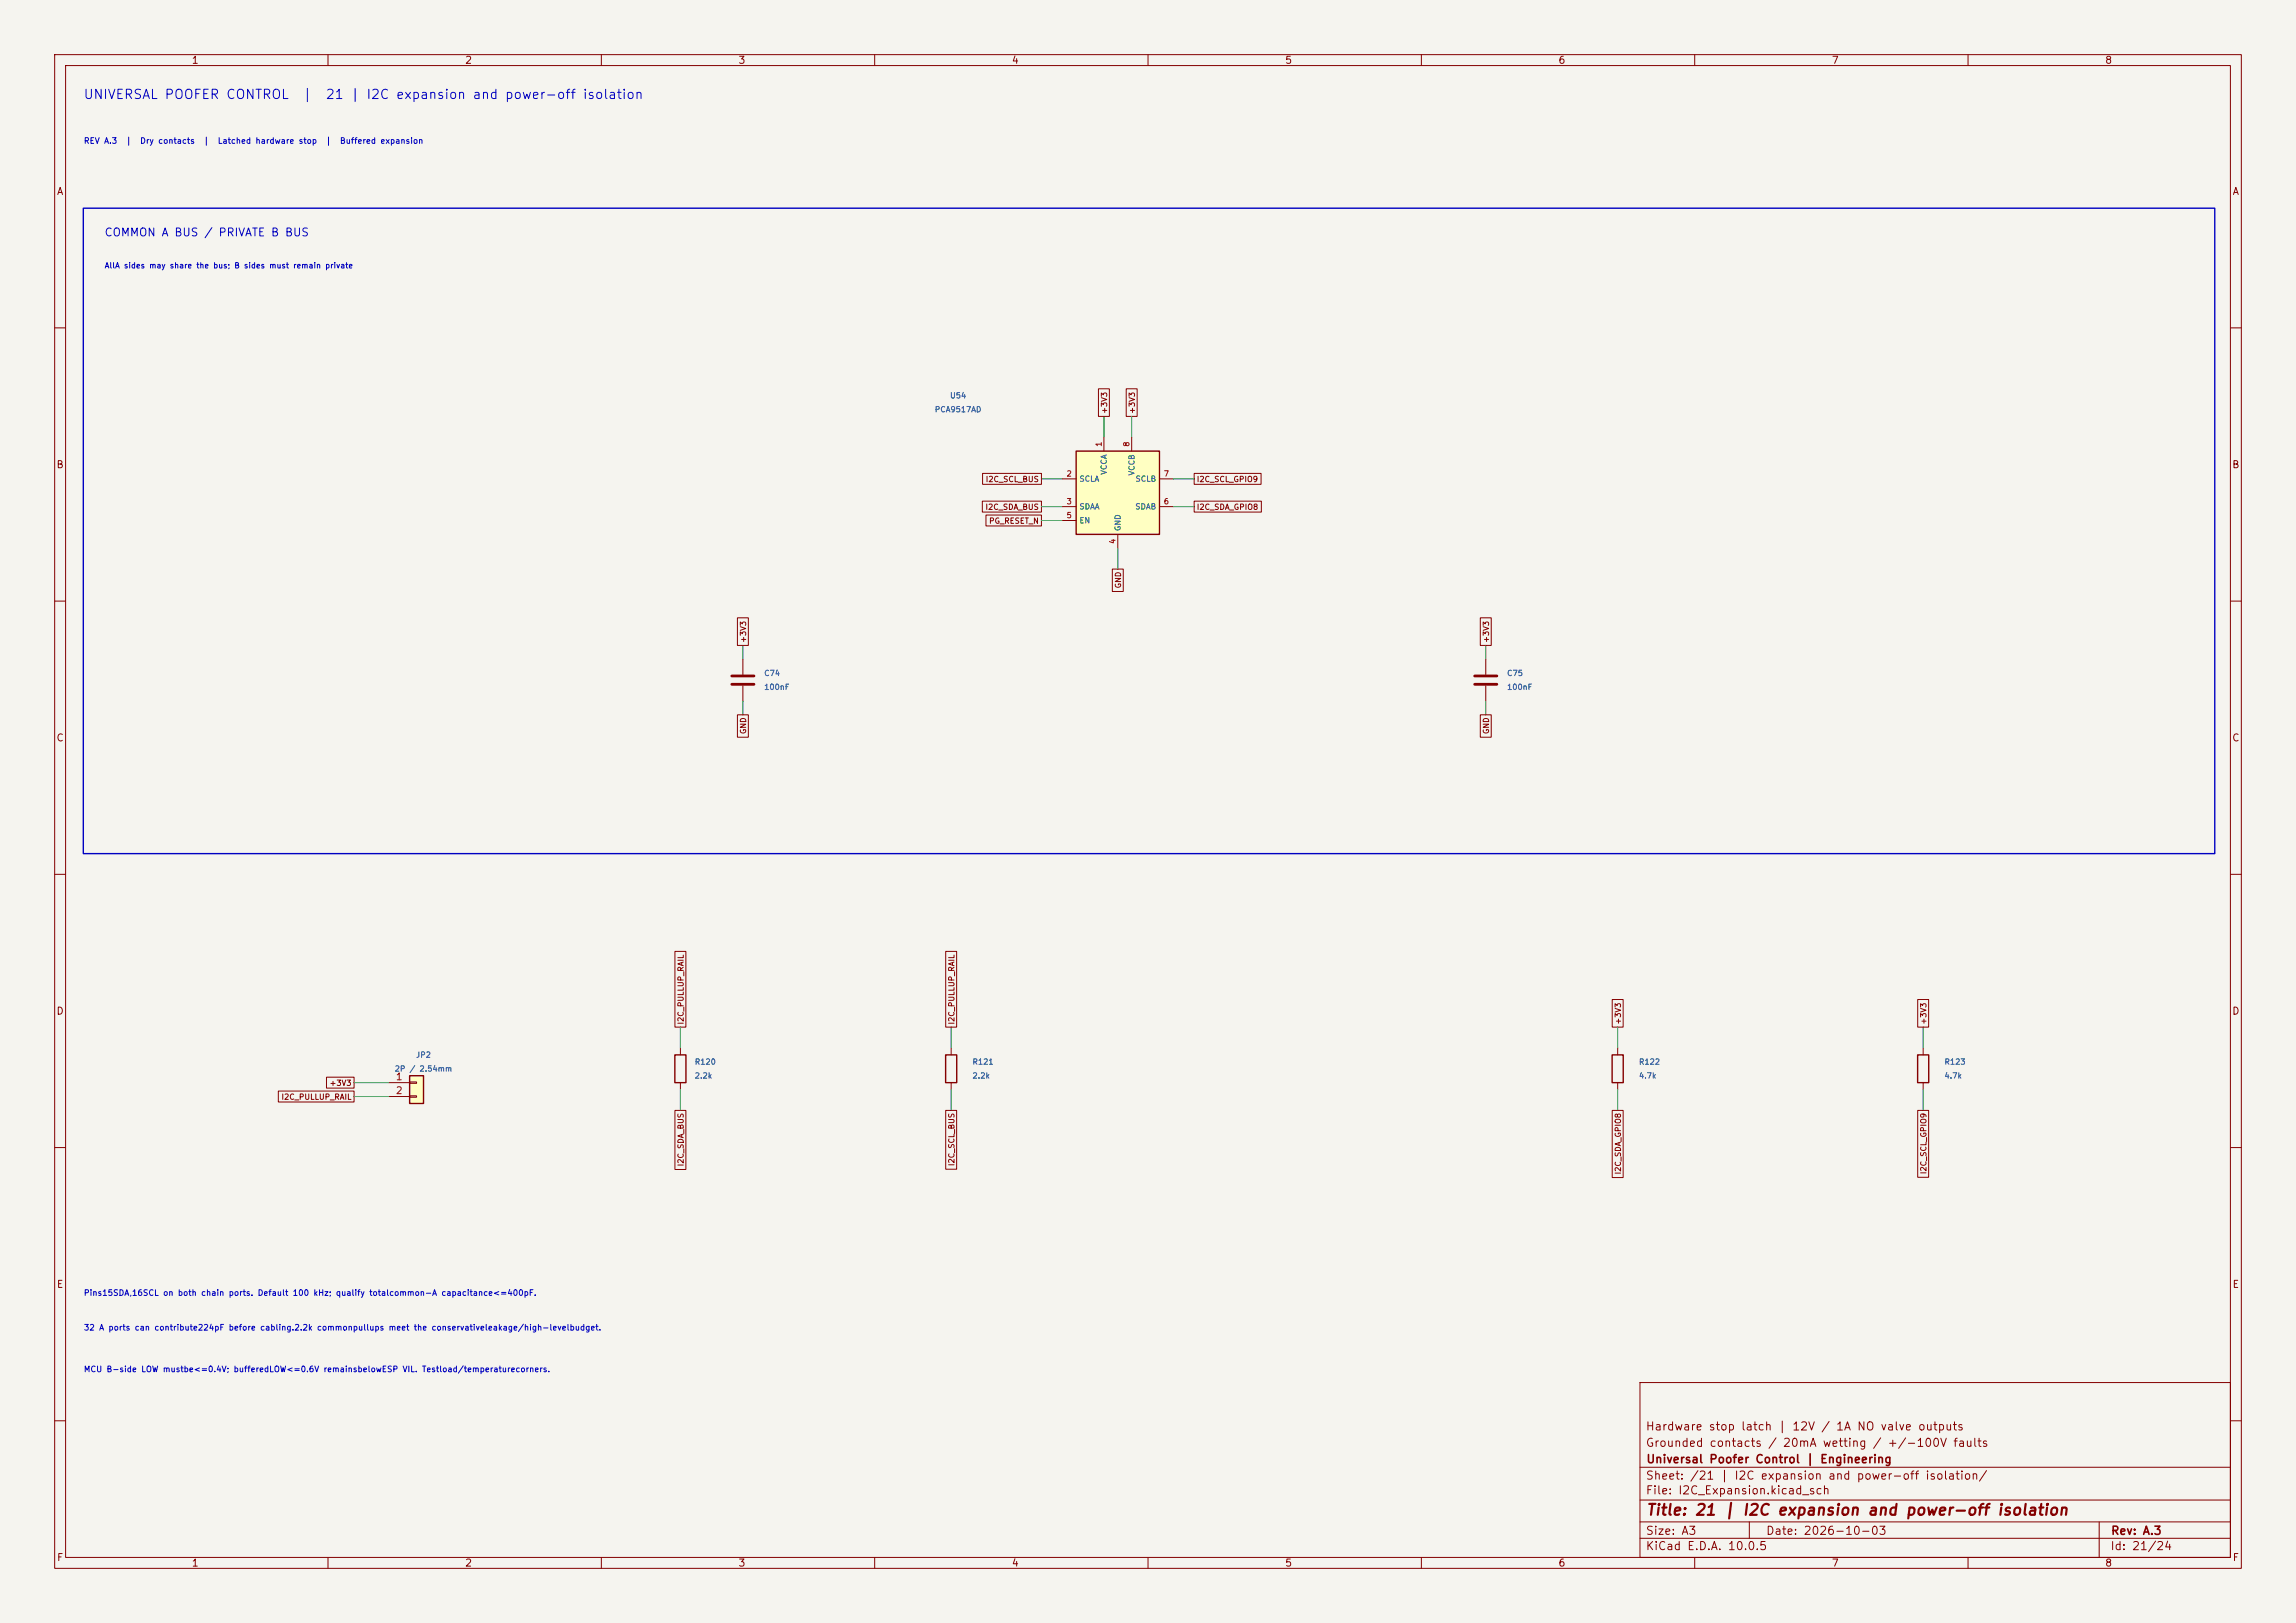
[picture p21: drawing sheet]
<svg xmlns="http://www.w3.org/2000/svg" width="420mm" height="297mm" viewBox="0 0 420 297" stroke-linecap="round" stroke-linejoin="round" font-family="sans-serif">
<defs><g id="words">
<text font-size="2" fill="#840000" x="301" y="277.8">Title: 21 | I2C expansion and power-off isolation</text>
<g font-size="1.7" fill="#0000c2">
<text x="15.2" y="18.5">UNIVERSAL POOFER CONTROL</text>
<text x="55.2" y="18.5">|</text>
<text x="59.5" y="18.5">21 | I2C expansion and power-off isolation</text>
</g>
<g font-size="1.5" fill="#840000">
<text x="300.9" y="262.1">Hardware stop latch | 12V / 1A NO valve outputs</text>
<text x="300.9" y="265.1">Grounded contacts / 20mA wetting / +/-100V faults</text>
<text x="301" y="268.1">Universal Poofer Control | Engineering</text>
<text x="300.9" y="273.8">File: I2C_Expansion.kicad_sch</text>
<text x="300.9" y="271.1">Sheet: /21 | I2C expansion and power-off isolation/</text>
<text x="300.9" y="281.2">Size: A3</text>
<text x="322.9" y="281.2">Date: 2026-10-03</text>
<text x="386" y="281.2">Rev: A.3</text>
<text x="300.9" y="284">KiCad E.D.A. 10.0.5</text>
<text x="385.9" y="284">Id: 21/24</text>
</g>
<text font-size="1.4" fill="#0000c2" x="19" y="43.6">COMMON A BUS / PRIVATE B BUS</text>
<g font-size="1.3" fill="#840000">
<text x="35" y="12">1</text>
<text x="85" y="12">2</text>
<text x="135" y="12">3</text>
<text x="185" y="12">4</text>
<text x="235" y="12">5</text>
<text x="285" y="12">6</text>
<text x="335" y="12">7</text>
<text x="385" y="12">8</text>
<text x="10.3" y="36">A</text>
<text x="408.3" y="36">A</text>
<text x="10.2" y="86">B</text>
<text x="408.2" y="86">B</text>
<text x="10.2" y="136">C</text>
<text x="408.2" y="136">C</text>
<text x="10.2" y="186">D</text>
<text x="408.2" y="186">D</text>
<text x="10.3" y="236">E</text>
<text x="408.3" y="236">E</text>
<text x="10.3" y="286">F</text>
<text x="35" y="287">1</text>
<text x="85" y="287">2</text>
<text x="135" y="287">3</text>
<text x="185" y="287">4</text>
<text x="235" y="287">5</text>
<text x="285" y="287">6</text>
<text x="335" y="287">7</text>
<text x="385" y="287">8</text>
<text x="408.3" y="286">F</text>
</g>
<g font-size="1.3" fill="#a90000">
<text x="72.3" y="198">1</text>
<text x="72.3" y="200.5">2</text>
</g>
<g font-size="1.1" fill="#0000c2">
<text x="15.2" y="26.6">REV A.3</text>
<text x="22.9" y="26.6">|</text>
<text x="25.5" y="26.6">Dry contacts</text>
<text x="37.1" y="26.6">|</text>
<text x="39.7" y="26.6">Latched hardware stop</text>
<text x="59.5" y="26.6">|</text>
<text x="62.1" y="26.6">Buffered expansion</text>
<text x="15.2" y="237.4">Pins15SDA,16SCL on both chain ports. Default 100 kHz; qualify totalcommon-A capacitance&lt;=400pF.</text>
<text x="15.2" y="243.7">32 A ports can contribute224pF before cabling.2.2k commonpullups meet the conservativeleakage/high-levelbudget.</text>
<text x="15.2" y="251.3">MCU B-side LOW mustbe&lt;=0.4V; bufferedLOW&lt;=0.6V remainsbelowESP VIL. Testload/temperaturecorners.</text>
</g>
<text font-size="1" fill="#0000c2" x="19.1" y="49.4">AllA sides may share the bus; B sides must remain private</text>
<g font-size="1" fill="#006464">
<text x="170.9" y="75.7">PCA9517AD</text>
<text x="173.7" y="73.1">U54</text>
<text x="197.4" y="88.4">SCLA</text>
<text x="202.7" y="87" transform="rotate(-90 202.7 87)">VCCA</text>
<text x="207.6" y="88.4">SCLB</text>
<text x="207.8" y="87.1" transform="rotate(-90 207.8 87.1)">VCCB</text>
<text x="197.4" y="93.5">SDAA</text>
<text x="207.6" y="93.5">SDAB</text>
<text x="197.4" y="96">EN</text>
<text x="205.2" y="97.3" transform="rotate(-90 205.2 97.3)">GND</text>
<text x="139.7" y="123.9">C74</text>
<text x="275.6" y="123.9">C75</text>
<text x="139.7" y="126.5">100nF</text>
<text x="275.6" y="126.5">100nF</text>
<text x="72.1" y="196.3">2P / 2.54mm</text>
<text x="76" y="193.8">JP2</text>
<text x="127" y="195.1">R120</text>
<text x="127" y="197.6">2.2k</text>
<text x="177.8" y="195.1">R121</text>
<text x="177.8" y="197.6">2.2k</text>
<text x="299.7" y="195.1">R122</text>
<text x="299.7" y="197.6">4.7k</text>
<text x="355.6" y="195.1">R123</text>
<text x="355.6" y="197.6">4.7k</text>
</g>
<g font-size="1" fill="#840000">
<text x="202.8" y="75.8" transform="rotate(-90 202.8 75.8)">+3V3</text>
<text x="207.8" y="75.8" transform="rotate(-90 207.8 75.8)">+3V3</text>
<text x="180.2" y="88.5">I2C_SCL_BUS</text>
<text x="218.8" y="88.5">I2C_SCL_GPIO9</text>
<text x="180.2" y="93.5">I2C_SDA_BUS</text>
<text x="218.8" y="93.5">I2C_SDA_GPIO8</text>
<text x="180.8" y="96.1">PG_RESET_N</text>
<text x="205.3" y="107.8" transform="rotate(-90 205.3 107.8)">GND</text>
<text x="136.7" y="117.7" transform="rotate(-90 136.7 117.7)">+3V3</text>
<text x="272.6" y="117.7" transform="rotate(-90 272.6 117.7)">+3V3</text>
<text x="136.7" y="134.4" transform="rotate(-90 136.7 134.4)">GND</text>
<text x="272.6" y="134.4" transform="rotate(-90 272.6 134.4)">GND</text>
<text x="125.3" y="187.6" transform="rotate(-90 125.3 187.6)">I2C_PULLUP_RAIL</text>
<text x="174.8" y="187.6" transform="rotate(-90 174.8 187.6)">I2C_PULLUP_RAIL</text>
<text x="296.7" y="187.6" transform="rotate(-90 296.7 187.6)">+3V3</text>
<text x="352.6" y="187.6" transform="rotate(-90 352.6 187.6)">+3V3</text>
<text x="51.4" y="201.5">I2C_PULLUP_RAIL</text>
<text x="60.2" y="198.9">+3V3</text>
<text x="125.3" y="213.5" transform="rotate(-90 125.3 213.5)">I2C_SDA_BUS</text>
<text x="174.8" y="213.5" transform="rotate(-90 174.8 213.5)">I2C_SCL_BUS</text>
<text x="296.7" y="215" transform="rotate(-90 296.7 215)">I2C_SDA_GPIO8</text>
<text x="352.6" y="215" transform="rotate(-90 352.6 215)">I2C_SCL_GPIO9</text>
</g>
<g font-size="1" fill="#a90000">
<text x="201.7" y="81.9" transform="rotate(-90 201.7 81.9)">1</text>
<text x="206.8" y="81.9" transform="rotate(-90 206.8 81.9)">8</text>
<text x="195" y="87.4">2</text>
<text x="212.8" y="87.4">7</text>
<text x="195" y="92.5">3</text>
<text x="195" y="95.1">5</text>
<text x="212.8" y="92.5">6</text>
<text x="204.3" y="99.6" transform="rotate(-90 204.3 99.6)">4</text>
</g>
</g></defs>
<path d="M0 0h420v297h-420z" fill="#f5f4ef" stroke="#f5f4ef" stroke-width=".18"/>
<g fill="none" stroke="#840000" stroke-width=".18">
<path d="M10 10h400v277h-400zM12 12h396v273h-396zM60 10v2M110 10v2M160 10v2M210 10v2M260 10v2M310 10v2M360 10v2M10 60h2M408 60h2M10 110h2"/>
<path d="M408 110h2M10 160h2M408 160h2M10 210h2M408 210h2M300 253h108v32h-108zM10 260h2M300 278.5h108M300 274.5h108M300 268.5h108M320 278.5v3M384 278.5v6.5"/>
<path d="M408 260h2M60 285v2M110 285v2M160 285v2M210 285v2M260 285v2M300 281.5h108M310 285v2M360 285v2"/>
</g>
<path d="M74.9 196.9h2.6v5h-2.6z" fill="#ffffc2"/>
<path d="M74.9 196.9h2.6v5h-2.6z" fill="none" stroke="#840000" stroke-width=".25"/>
<path d="M271.8 120.7v2.7M271.8 125.5v2.8M71.1 198.1h3.8M74.9 198h1.3v.2h-1.3zM71.1 200.7h3.8M74.9 200.5h1.3v.3h-1.3z" fill="none" stroke="#840000" stroke-width=".18"/>
<path d="M269.7 123.7h4.1M269.7 125.2h4.1" fill="none" stroke="#840000" stroke-width=".51"/>
<path d="M196.8 82.6h15.3v15.2h-15.3z" fill="#ffffc2"/>
<path d="M196.8 82.6h15.3v15.2h-15.3zM123.4 193h2.1v5.1h-2.1zM173 193h2v5.1h-2zM294.9 193h2v5.1h-2zM350.8 193h2v5.1h-2z" fill="none" stroke="#840000" stroke-width=".25"/>
<g fill="none" stroke="#840000" stroke-width=".18">
<path d="M200.9 71.1h2v5.1h-2zM206 71.1h2v5.1h-2zM179.7 91.7h10.8v2h-10.8zM179.7 86.6h10.8v2h-10.8zM180.4 94.2h10.1v2.1h-10.1zM194.3 87.6h2.5M194.3 92.7h2.5M194.3 95.3h2.5M201.9 80v2.6M204.5 97.8v2.5M207 80v2.6M212.1 87.6h2.5"/>
<path d="M212.1 92.7h2.5M218.4 91.7h12.3v2h-12.3zM218.4 86.6h12.3v2h-12.3zM134.9 113.1h2v5h-2zM203.5 104.1h2v4.1h-2zM270.8 113.1h2v5h-2zM134.9 130.8h2v4.1h-2zM135.9 120.7v2.7M135.9 125.5v2.8M270.8 130.8h2v4.1h-2zM123.5 174.1h2v13.9h-2zM173 174.1h2v13.9h-2z"/>
<path d="M50.9 199.7h13.9v2h-13.9zM59.7 197.1h5.1v2h-5.1zM124.5 191.8v1.2M124.5 198.1v1.3M174 191.8v1.2M174 198.1v1.3M294.9 182.9h2v5.1h-2zM295.9 191.8v1.2M295.9 198.1v1.3M350.8 182.9h2v5.1h-2zM351.8 191.8v1.2M351.8 198.1v1.3"/>
<path d="M123.5 203.2h2v10.8h-2zM173 203.2h2v10.8h-2zM294.9 203.2h2v12.3h-2zM350.8 203.2h2v12.2h-2z"/>
</g>
<path d="M133.9 123.7h4M133.9 125.2h4" fill="none" stroke="#840000" stroke-width=".51"/>
<g fill="none" stroke="#009600" stroke-width=".18">
<path d="M201.9 76.2v3.8M207 76.2v3.8M190.5 87.6h3.8M190.5 92.7h3.8M190.5 95.3h3.8M214.6 87.6h3.8M214.6 92.7h3.8M135.9 118.1v2.6M204.5 100.3v3.8M271.8 118.1v2.6M135.9 128.3v2.5M271.8 128.3v2.5"/>
<path d="M64.8 198.1h6.3M124.5 188v3.8M124.5 199.4v3.8M174 188v3.8M174 199.4v3.8M295.9 188v3.8M295.9 199.4v3.8M351.8 188v3.8M351.8 199.4v3.8M64.8 200.7h6.3"/>
</g>
<path d="M15.2 38.1h389.9v118.1h-389.9z" fill="none" stroke="#0000c2" stroke-width=".25"/>
<use href="#words"/>
</svg>
